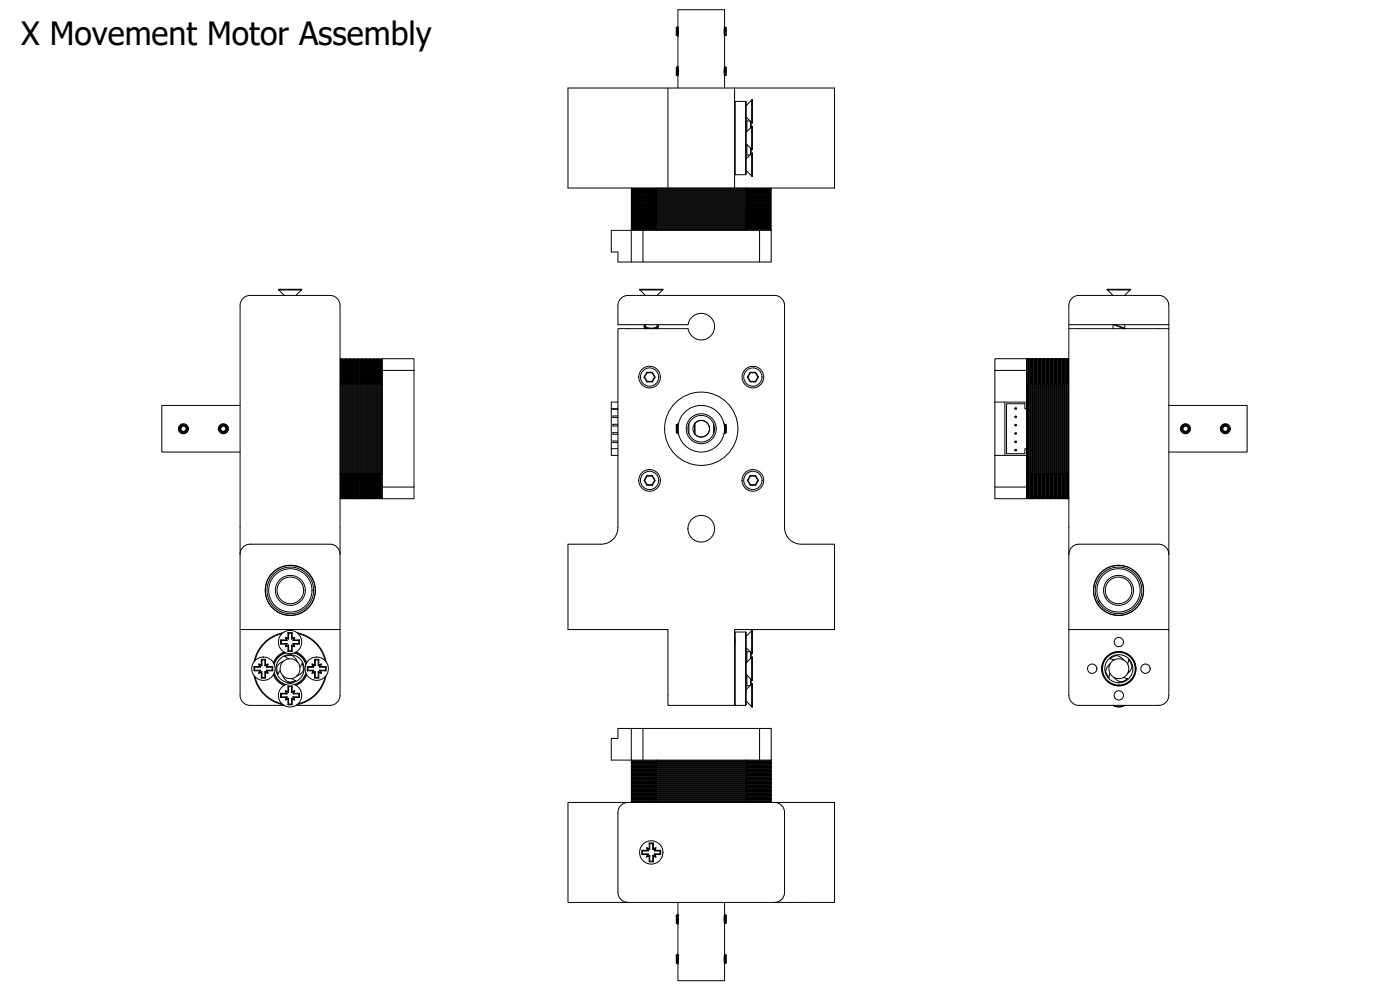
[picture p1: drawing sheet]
<svg xmlns="http://www.w3.org/2000/svg" width="420mm" height="297mm" viewBox="0 0 420 297" stroke-linecap="round" stroke-linejoin="round" font-family="sans-serif">
<defs><g id="words">
<text font-size="9.6" x="6.3" y="13.6">X Movement Motor Assembly</text>
</g></defs>
<!-- layer: Visible (ISO) -->
<g fill="none" stroke="#000" stroke-width=".3">
<path d="M203.1 8.2v2.5M203.1 10.7h.2M203.2 8.2l.1 2.5M203.2 8.2l-.2 .1 .1 2.4M203.2 8.2l.1 .2M203.3 8.4l.1 2.1M203.3 8.4h.1M203.3 8.4l.2 1.8M203.4 8.2l.1 .1M203.4 8.2l-.1 .2M203.4 8.2h.1M203.4 10.5h.1"/>
<path d="M203.5 7.9l.1 1.5-.1 1.5M203.5 19.9l.1 1.5-.1 1.5M203.5 19.9v6.5M203.5 10.5l-.2 .2M217.5 7.9l-.2 1.5 .2 1.5M217.5 19.9l-.2 1.5 .2 1.5M217.5 7.9v-5h-14v17M217.5 8.9l.1 1.8M217.5 10.5h.1M217.5 7.9v18.5M217.5 8.2h.1M217.5 10.5l.1 .2"/>
<path d="M217.5 8.2l.1 .2M217.6 8.4h.1M217.6 8.4l.1 1M217.7 8.2l.1 1.2h-.2l-.1-1.2M217.7 8.2l-.1 .2M217.7 8.2h.1M217.8 8.2l.2 2.4-.4 .1M217.8 8.2v2.5M200.5 26.4v30M203.1 22.6v-2.5l.2 2.5M203.1 20.1v2.5M203.1 22.6h.2"/>
<path d="M203.2 20.1l.1 .2M203.3 20.3l.1 2.2M203.3 20.3h.1M203.3 20.3l.2 1.9M203.4 20.1h.1M203.4 22.5h.1M203.5 20.3h-.2M203.5 22.5l-.2 .1M217.5 20.8l.1 1.8M217.5 22.5h.1M217.5 20.1h.1M217.5 22.4l.1 .2"/>
<path d="M217.6 20.3h.1M217.6 20.3l.1 1.1M217.6 20.3l.1-.2 .1 1.3h-.2l-.1-1.2 .1 .1M217.7 20.1h.1M217.8 20.1l.2 2.4-.4 .1M217.8 20.1v2.5M220.5 26.4h-50v30h50M220.5 26.4v30M220.5 26.4h30v30h-30M220.7 30.4v22M220.7 30.4l-.2 .2M220.7 30.4h3.1"/>
<path d="M223.8 30.4l.2 .2v21.6l-.2 .2M223.8 30.4v22M224 36.1l.2 .2M224 35.2l1.1 1.1h-.9M224.2 36.3v3.2M225.3 36.4v2M225.5 36.6v1.6M225.5 36.7l.1 .1M225.6 30v6.8M225.6 38v6.8M225.6 30l-1.6 1.7M225.6 30h.1"/>
<path d="M225.6 36.8h.1M225.6 38l-1.6 1.7M225.6 38h.1M225.7 29.9l.1 7zM225.7 37.9l.1 7zM189.5 59.9h7.5v.2h-7.5zM189.5 59.5h7.5v.2h-7.5zM189.5 59.1h7.5v.2h-7.5zM189.5 58.7h7.5v.2h-7.5zM189.5 58.3h7.5v.2h-7.5zM189.5 57.9h7.5v.2h-7.5zM189.5 57.5h7.5v.2h-7.5z"/>
<path d="M189.5 57.1h7.5v.2h-7.5zM189.5 56.7h7.5v.2h-7.5zM189.5 56.4h7.5M189.7 56.5v.2M189.7 56.9v.2M189.7 57.3v.2M189.7 57.7v.2M189.7 58.1v.2M189.7 58.5v.2M189.7 58.9v.2M189.7 59.3v.2M189.7 59.7v.2"/>
<path d="M197 56.5h27M197 56.7h27M197 56.9h27M197 57.1h27M197 57.3h27M197 57.5h27M197 57.7h27M197 57.9h27M197 58.1h27M197 58.3h27M197 58.5h27M197 58.7h27"/>
<path d="M197 58.9h27M197 59.1h27M197 59.3h27M197 59.5h27M197 59.7h27M197 59.9h27M197 56.5v.2M197 56.9v.2M197 57.3v.2M197 57.7v.2M197 58.1v.2M197 58.5v.2"/>
<path d="M197 58.9v.2M197 59.3v.2M197 59.7v.2M220.5 52.2l.2 .2M220.7 52.4h3.1M223.9 56.5v.2M223.9 56.9v.2M223.9 57.3v.2M223.9 57.7v.2M223.9 58.1v.2M223.9 58.5v.2M223.9 58.9v.2"/>
<path d="M223.9 59.3v.2M223.9 59.7v.2M224 56.4h7.5M224 56.7h7.5v.2h-7.5zM224 57.1h7.5v.2h-7.5zM224 57.5h7.5v.2h-7.5zM224 57.9h7.5v.2h-7.5zM224 58.3h7.5v.2h-7.5zM224 58.7h7.5v.2h-7.5zM224 59.1h7.5v.2h-7.5zM224 59.5h7.5v.2h-7.5zM224 59.9h7.5v.2h-7.5z"/>
<path d="M224 51.2l1.6 1.6M224 43.2l1.6 1.6M224.2 43.4v3.1M224.2 46.5l-.2 .2M224.2 46.5h.9l-1.1 1.2M225.3 44.5v2M225.5 44.7v1.6M225.6 46v6.8M225.6 46l-.1 .2M225.6 46h.1M225.6 52.8h.1M225.6 44.8h.1"/>
<path d="M225.7 45.9l.1 7zM231.3 56.5v.2M231.3 56.9v.2M231.3 57.3v.2M231.3 57.7v.2M231.3 58.1v.2M231.3 58.5v.2M231.3 58.9v.2M231.3 59.3v.2M231.3 59.7v.2M189.5 68.7h7.5v.2h-7.5zM189.5 68.3h7.5v.2h-7.5z"/>
<path d="M189.5 67.9h7.5v.2h-7.5zM189.5 67.5h7.5v.2h-7.5zM189.5 67.1h7.5v.2h-7.5zM189.5 66.7h7.5v.2h-7.5zM189.5 66.3h7.5v.2h-7.5zM189.5 65.9h7.5v.2h-7.5zM189.5 65.5h7.5v.2h-7.5zM189.5 65.1h7.5v.2h-7.5zM189.5 64.7h7.5v.2h-7.5zM189.5 64.3h7.5v.2h-7.5zM189.5 63.9h7.5v.2h-7.5zM189.5 63.5h7.5v.2h-7.5z"/>
<path d="M189.5 63.1h7.5v.2h-7.5zM189.5 62.7h7.5v.2h-7.5zM189.5 62.3h7.5v.2h-7.5zM189.5 61.9h7.5v.2h-7.5zM189.5 61.5h7.5v.2h-7.5zM189.5 61.1h7.5v.2h-7.5zM189.5 60.7h7.5v.2h-7.5zM189.5 60.3h7.5v.2h-7.5zM189.5 69.1v9.5M189.7 60.1v.2M189.7 60.5v.2M189.7 60.9v.2"/>
<path d="M189.7 61.3v.2M189.7 61.7v.2M189.7 62.1v.2M189.7 62.5v.2M189.7 62.9v.2M189.7 63.3v.2M189.7 63.7v.2M189.7 64.1v.2M189.7 64.5v.2M189.7 64.9v.2M189.7 65.3v.2M189.7 65.7v.2"/>
<path d="M189.7 66.1v.2M189.7 66.5v.2M189.7 66.9v.2M189.7 67.3v.2M189.7 67.7v.2M189.7 68.1v.2M189.7 68.5v.2M189.7 68.9v.2M193 69.1v9.5h38.5v-9.5h-48v6.5h2v3h7.5M197 68.7h27v.2h-27M197 60.1h27M197 60.3h27"/>
<path d="M197 60.5h27M197 60.7h27M197 60.9h27M197 61.1h27M197 61.3h27M197 61.5h27M197 61.7h27M197 61.9h27M197 62.1h27M197 62.3h27M197 62.5h27M197 62.7h27"/>
<path d="M197 62.9h27M197 63.1h27M197 63.3h27M197 63.5h27M197 63.7h27M197 63.9h27M197 64.1h27M197 64.3h27M197 64.5h27M197 64.7h27M197 64.9h27M197 65.1h27"/>
<path d="M197 65.3h27M197 65.5h27M197 65.7h27M197 65.9h27M197 66.1h27M197 66.3h27M197 66.5h27M197 66.7h27M197 66.9h27M197 67.1h27M197 67.3h27M197 67.5h27"/>
<path d="M197 67.7h27M197 67.9h27M197 68.1h27M197 68.3h27M197 68.5h27M197 60.1v.2M197 60.5v.2M197 60.9v.2M197 61.3v.2M197 61.7v.2M197 62.1v.2M197 62.5v.2"/>
<path d="M197 62.9v.2M197 63.3v.2M197 63.7v.2M197 64.1v.2M197 64.5v.2M197 64.9v.2M197 65.3v.2M197 65.7v.2M197 66.1v.2M197 66.5v.2M197 66.9v.2M197 67.3v.2"/>
<path d="M197 67.7v.2M197 68.1v.2M197 68.5v.2M197 68.9v.2M223.9 60.1v.2M223.9 60.5v.2M223.9 60.9v.2M223.9 61.3v.2M223.9 61.7v.2M223.9 62.1v.2M223.9 62.5v.2M223.9 62.9v.2"/>
<path d="M223.9 63.3v.2M223.9 63.7v.2M223.9 64.1v.2M223.9 64.5v.2M223.9 64.9v.2M223.9 65.3v.2M223.9 65.7v.2M223.9 66.1v.2M223.9 66.5v.2M223.9 66.9v.2M223.9 67.3v.2M223.9 67.7v.2"/>
<path d="M223.9 68.1v.2M223.9 68.5v.2M223.9 68.9v.2M224 60.3h7.5v.2h-7.5zM224 60.7h7.5v.2h-7.5zM224 61.1h7.5v.2h-7.5zM224 61.5h7.5v.2h-7.5zM224 61.9h7.5v.2h-7.5zM224 62.3h7.5v.2h-7.5zM224 62.7h7.5v.2h-7.5zM224 63.1h7.5v.2h-7.5zM224 63.5h7.5v.2h-7.5z"/>
<path d="M224 63.9h7.5v.2h-7.5zM224 64.3h7.5v.2h-7.5zM224 64.7h7.5v.2h-7.5zM224 65.1h7.5v.2h-7.5zM224 65.5h7.5v.2h-7.5zM224 65.9h7.5v.2h-7.5zM224 66.3h7.5v.2h-7.5zM224 66.7h7.5v.2h-7.5zM224 67.1h7.5v.2h-7.5zM224 67.5h7.5v.2h-7.5zM224 67.9h7.5v.2h-7.5zM224 68.3h7.5v.2h-7.5z"/>
<path d="M224 68.7h7.5v.2h-7.5M228 69.1v9.5M231.3 60.1v.2M231.3 60.5v.2M231.3 60.9v.2M231.3 61.3v.2M231.3 61.7v.2M231.3 62.1v.2M231.3 62.5v.2M231.3 62.9v.2M231.3 63.3v.2M231.3 63.7v.2"/>
<path d="M231.3 64.1v.2M231.3 64.5v.2M231.3 64.9v.2M231.3 65.3v.2M231.3 65.7v.2M231.3 66.1v.2M231.3 66.5v.2M231.3 66.9v.2M231.3 67.3v.2M231.3 67.7v.2M231.3 68.1v.2M231.3 68.5v.2"/>
<path d="M231.3 68.9v.2M83.6 86.8l7 .1zM83.7 87h6.8M83.7 87l1.6 1.6M83.7 86.9v.1M90.5 87l-1.7 1.6M90.5 86.9v.1M186.1 89.8a2.99 2.99 0 0 1 2.4-1.2h44a3 3 0 0 1 3 3v66.7a5 5 0 0 0 5 5h10v25.6h-30v22.7h-20v-22.7h-30v-25.6h10a5 5 0 0 0 5-5v-59.7h21a4 4 0 0 0 6.1 2.8 4 4 0 0 0 0-6.7 4 4 0 0 0-6.1 2.7h-21v-5.8zM192 86.8l7 .1zM192.1 87h6.8M192.1 87l1.6 1.6M192.1 86.9v.1"/>
<path d="M193.3 97.8l.1 .5 .7 .3M193.4 97.7l.3-.3v.4a2.67 2.67 0 0 0 3.5 0v-.4l.4 .6a4 4 0 0 1-4.3 0zM193.7 98.5v.1M197.2 98.5v.1M197.6 97.8l-.1 .5-.7 .3M198.9 87l-1.7 1.6M198.9 86.9v.1M320.8 98.6h30v67.7M320.8 97.4h30M332.3 86.8l7 .1zM332.4 87h6.8M332.4 87l1.6 1.6"/>
<path d="M332.4 86.9v.1M334 98.6l.1-1.2 3.3 1.2M334.6 97.4l3.3 1.2M337.5 97.4v1.1M337.9 98.6h.1M339.2 87l-1.7 1.6M339.2 86.9v.1M350.8 98.6v-7a3 3 0 0 0-3-3h-24a3 3 0 0 0-3 3v74.7M102 107.6v7.5M102.2 107.8h.2M102.2 115.2h.2M102.2 115.1v27"/>
<path d="M102.4 107.6h.1v7.5h-.1zM102.4 115.1v27M102.5 107.8h.2M102.5 115.2h.2M102.5 115.1v27M102.7 107.6h.2v7.5h-.2zM102.7 115.1v27M102.9 107.8h.3M102.9 115.2h.3M102.9 115.1v27M103.2 107.6h.2v7.5h-.2zM103.2 115.1v27"/>
<path d="M103.4 107.8h.1M103.4 115.2h.1M103.4 115.1v27M103.5 107.6h.2v7.5h-.2zM103.5 115.1v27M103.7 107.8h.2M103.7 115.2h.2M103.7 115.1v27M103.9 107.6h.3v7.5h-.3zM103.9 115.1v27M104.2 107.8h.1M104.2 115.2h.1"/>
<path d="M104.2 115.1v27M104.3 107.6h.2v7.5h-.2zM104.3 115.1v27M104.5 107.8h.2M104.5 115.2h.2M104.5 115.1v27M104.7 107.6h.2v7.5h-.2zM104.7 115.1v27M104.9 107.8h.3M104.9 115.2h.3M104.9 115.1v27M105.2 107.6h.1v7.5h-.1z"/>
<path d="M105.2 115.1v27M105.3 107.8h.2M105.3 115.2h.2M105.3 115.1v27M105.5 107.6h.2v7.5h-.2zM105.5 115.1v27M105.7 107.8h.2M105.7 115.2h.2M105.7 115.1v27M105.9 107.6h.3v7.5h-.3zM105.9 115.1v27M106.2 107.8h.1"/>
<path d="M106.2 115.2h.1M106.2 115.1v27M106.3 107.6h.2v7.5h-.2zM106.3 115.1v27M106.5 107.8h.2M106.5 115.2h.2M106.5 115.1v27M106.7 107.6h.2v7.5h-.2zM106.7 115.1v27M106.9 107.8h.3M106.9 115.2h.3M106.9 115.1v27"/>
<path d="M107.2 107.6h.1v7.5h-.1zM107.2 115.1v27M107.3 107.8h.2M107.3 115.2h.2M107.3 115.1v27M107.5 107.6h.2v7.5h-.2zM107.5 115.1v27M107.7 107.8h.2M107.7 115.2h.2M107.7 115.1v27M107.9 107.6h.3v7.5h-.3zM107.9 115.1v27"/>
<path d="M108.2 107.8h.1M108.2 115.2h.1M108.2 115.1v27M108.3 107.6h.2v7.5h-.2zM108.3 115.1v27M108.5 107.8h.2M108.5 115.2h.2M108.5 115.1v27M108.7 107.6h.3v7.5h-.3zM108.7 115.1v27M109 107.8h.2M109 115.2h.2"/>
<path d="M109 115.1v27M109.2 107.6h.1v7.5h-.1zM109.2 115.1v27M109.3 107.8h.2M109.3 115.2h.2M109.3 115.1v27M109.5 107.6h.2v7.5h-.2zM109.5 115.1v27M109.7 107.8h.3M109.7 115.2h.3M109.7 115.1v27M110 107.6h.2v7.5h-.2z"/>
<path d="M110 115.1v27M110.2 107.8h.1M110.2 115.2h.1M110.2 115.1v27M110.3 107.6h.2v7.5h-.2zM110.3 115.1v27M110.5 107.8h.2M110.5 115.2h.2M110.5 115.1v27M110.7 107.6h.3v7.5h-.3zM110.7 115.1v27M111 107.8h.2"/>
<path d="M111 115.2h.2M111 115.1v27M111.2 107.6h.1v7.5h-.1zM111.2 115.1v27M111.3 107.8h.2M111.3 115.2h.2M111.3 115.1v27M111.5 107.6h.2v7.5h-.2zM111.5 115.1v27M111.7 107.8h.3M111.7 115.2h.3M111.7 115.1v27"/>
<path d="M112 107.6h.1v7.5h-.1zM112 115.1v27M112.1 107.8h.2M112.1 115.2h.2M112.1 115.1v27M112.3 107.6h.2v7.5h-.2zM112.3 115.1v27M112.5 107.8h.2M112.5 115.2h.2M112.5 115.1v27M112.7 107.6h.3v7.5h-.3zM112.7 115.1v27"/>
<path d="M113 107.8h.1M113 115.2h.1M113 115.1v27M113.1 107.6h.2v7.5h-.2zM113.1 115.1v27M113.3 107.8h.2M113.3 115.2h.2M113.3 115.1v27M113.5 107.6h.2v7.5h-.2zM113.5 115.1v27M113.7 107.8h.3M113.7 115.2h.3"/>
<path d="M113.7 115.1v27M114 107.6h.1v7.5h-.1zM114 115.1v27M114.1 107.8h.2M114.1 115.2h.2M114.1 115.1v27M114.3 107.6h.2v7.5h-.2zM114.3 115.1v27h.2v-27M114.5 107.8h.2M114.5 115.2h.2M114.7 111.1h9.5v35h-9.5zM114.7 111.1v-3.5h9.5v3.5"/>
<path d="M193.3 113.1l.9 1.3-.1 .2M194.1 111.7h1.7l.8 1.4-.8 1.5h-1.7l-.8-1.5zM194.1 111.7h1.7M194.2 114.4l1.6 .2M194.2 111.8l-.7 1.3M195.7 111.8l.7 1.3M196.6 113.1l-.9 1.3M224.3 113.1l.8 1.5M225.1 111.7h1.7l.8 1.4-.8 1.5h-1.7l-.8-1.5zM225.1 111.7h1.7M225.2 114.4l1.6 .2M225.2 111.8l-.7 1.3"/>
<path d="M226.7 111.8l.7 1.3M227.6 113.1l-.9 1.3M298.6 111.1v-3.5h9.5v3.5M308.1 107.8h.2M308.1 115.2h.2M308.3 115.1v-7.5h.2v7.5M308.5 107.8h.2M308.5 115.2h.2M308.7 107.6h.2v7.5h-.2zM308.7 115.1v27M308.9 107.8h.2M308.9 115.2h.2"/>
<path d="M308.9 115.1v27M309.1 107.6h.2v7.5h-.2zM309.1 115.1v27M309.3 107.8h.2M309.3 115.2h.2M309.3 115.1v27M309.5 107.6h.2v7.5h-.2zM309.5 115.1v27M309.7 107.8h.2M309.7 115.2h.2M309.7 115.1v27M309.9 107.6h.2v7.5h-.2z"/>
<path d="M309.9 115.1v27M310.1 107.8h.2M310.1 115.2h.2M310.1 115.1v27M310.3 107.6h.2v7.5h-.2zM310.3 115.1v27M310.5 107.8h.2M310.5 115.2h.2M310.5 115.1v27M310.7 107.6h.2v7.5h-.2zM310.7 115.1v27M310.9 107.8h.2"/>
<path d="M310.9 115.2h.2M310.9 115.1v27M311.1 107.6h.2v7.5h-.2zM311.1 115.1v27M311.3 107.8h.2M311.3 115.2h.2M311.3 115.1v27M311.5 107.6h.2v7.5h-.2zM311.5 115.1v27M311.7 107.8h.2M311.7 115.2h.2M311.7 115.1v27"/>
<path d="M311.9 107.6h.2v7.5h-.2zM311.9 115.1v27M312.1 107.8h.2M312.1 115.2h.2M312.1 115.1v27M312.3 107.6h.2v7.5h-.2zM312.3 115.1v27M312.5 107.8h.2M312.5 115.2h.2M312.5 115.1v27M312.7 107.6h.2v7.5h-.2zM312.7 115.1v27"/>
<path d="M312.9 107.8h.2M312.9 115.2h.2M312.9 115.1v27M313.1 107.6h.2v7.5h-.2zM313.1 115.1v27M313.3 107.8h.2M313.3 115.2h.2M313.3 115.1v27M313.5 107.6h.2v7.5h-.2zM313.5 115.1v27M313.7 107.8h.2M313.7 115.2h.2"/>
<path d="M313.7 115.1v27M313.9 107.6h.2v7.5h-.2zM313.9 115.1v27M314.1 107.8h.2M314.1 115.2h.2M314.1 115.1v27M314.3 107.6h.2v7.5h-.2zM314.3 115.1v27M314.5 107.8h.2M314.5 115.2h.2M314.5 115.1v27M314.7 107.6h.2v7.5h-.2z"/>
<path d="M314.7 115.1v27M314.9 107.8h.2M314.9 115.2h.2M314.9 115.1v27M315.1 107.6h.2v7.5h-.2zM315.1 115.1v27M315.3 107.8h.2M315.3 115.2h.2M315.3 115.1v27M315.5 107.6h.2v7.5h-.2zM315.5 115.1v27M315.7 107.8h.2"/>
<path d="M315.7 115.2h.2M315.7 115.1v27M315.9 107.6h.2v7.5h-.2zM315.9 115.1v27M316.1 107.8h.2M316.1 115.2h.2M316.1 115.1v27M316.3 107.6h.2v7.5h-.2zM316.3 115.1v27M316.5 107.8h.2M316.5 115.2h.2M316.5 115.1v27"/>
<path d="M316.7 107.6h.2v7.5h-.2zM316.7 115.1v27M316.9 107.8h.2M316.9 115.2h.2M316.9 115.1v27M317.1 107.6h.2v7.5h-.2zM317.1 115.1v27M317.3 107.8h.2M317.3 115.2h.2M317.3 115.1v27M317.5 107.6h.2v7.5h-.2zM317.5 115.1v27"/>
<path d="M317.7 107.8h.2M317.7 115.2h.2M317.7 115.1v27M317.9 107.6h.2v7.5h-.2zM317.9 115.1v27M318.1 107.8h.2M318.1 115.2h.2M318.1 115.1v27M318.3 107.6h.2v7.5h-.2zM318.3 115.1v27M318.5 107.8h.2M318.5 115.2h.2"/>
<path d="M318.5 115.1v27M318.7 107.6h.2v7.5h-.2zM318.7 115.1v27M318.9 107.8h.2M318.9 115.2h.2M318.9 115.1v27M319.1 107.6h.2v7.5h-.2zM319.1 115.1v27M319.3 107.8h.2M319.3 115.2h.2M319.3 115.1v27M319.5 107.6h.2v7.5h-.2z"/>
<path d="M319.5 115.1v27M319.7 107.8h.2M319.7 115.2h.2M319.7 115.1v27M319.9 107.6h.2v7.5h-.2zM319.9 115.1v27M320.1 107.8h.2M320.1 115.2h.2M320.1 115.1v27M320.3 107.6h.2v7.5h-.2zM320.3 115.1v27M320.5 107.8h.2"/>
<path d="M320.5 115.2h.2M320.5 115.1v27M320.7 115.1h.1M320.7 115.1v27M320.8 107.6l-.1 7.5M54.2 128.1l.9-.5 .8 .5v1l-.8 .5-.9-.5zM54.2 128.1l.1 .1M54.3 128.2l.8-.4 .7 .4v.9l-.7 .4-.8-.4zM54.3 129.1h-.1M55 127.4a1.33 1.33 0 0 0-1.3 1.9 1.33 1.33 0 0 0 2.4 .1M55.1 127.6v.2M55.1 129.5v.1"/>
<path d="M55.8 129.1h.1M55.9 128.1l-.1 .1M66.2 128.1l.8-.5 .9 .5v1l-.9 .5-.8-.5zM66.2 128.1l.1 .1M66.3 128.2l.7-.4 .8 .4v.9l-.8 .4-.7-.4zM66.3 129.1h-.1M66.6 127.5a1.33 1.33 0 0 1 1.9 1.2 1.33 1.33 0 0 1-2.1 1M67 127.6v.2M67 129.5v.1M67.8 129.1h.1M67.9 128.1l-.1 .1M72.1 121.6h-23.5v14h23.5"/>
<path d="M183.5 122.6v12M184 122.6v.2h1.5M185.5 120.6h-2v2h2M185.5 134.6h-2v2h2M185.5 124.8h-1.5v.5h1.5M185.5 127.3h-1.5v.5h1.5M185.5 129.8h-1.5v.5h1.5M185.5 132.3h-1.5v.5h1.5M203.1 127.4l.2 2.5M203.1 127.4v2.5M203.1 129.9h.2M203.1 127.4l.1 .2"/>
<path d="M203.2 127.6l.2 2.1M203.3 127.4h-.2v2.5M203.3 127.4l.2 1.8M203.3 127.4l-.1 .2M203.3 127.4h.1M203.4 129.7h.1M203.4 129.7l-.1 .2M203.4 129.7l.1 .1M203.4 127.4l.1 .1M203.4 127.4h.1M203.6 127.1h-.1v3h.1M206.7 127.1v3"/>
<path d="M208.5 127.1v3M208.6 127a2.5 2.5 0 0 1 3.6-.2 2.5 2.5 0 0 1 0 3.6 2.5 2.5 0 0 1-3.6-.1zM214.2 127.1v3M217.3 127.1h.2v3h-.2M217.5 128.1l.1 1.8M217.5 129.8v.1M217.5 127.5v.1M217.5 129.9h.1M217.5 127.6l.2 2.1M217.7 127.4l.1 2.5M217.7 127.4h.1M217.7 127.4l-.2 .2"/>
<path d="M217.7 129.7l-.1 .2M217.7 129.7l.1 .2M217.8 127.4v2.5h-.2M217.8 127.4v2.5M298.6 120.6v-9.5h9.5v9.5M298.6 136.6v9.5h9.5M298.6 120.6h9.5M298.6 136.6h9.5M298.6 120.6v16M301.6 120.6v16M308.1 122.6h-.5v-1.5h-5.5v15h5.5v-1.5h.5M308.1 120.6v29h-9.5v-3.5"/>
<path d="M350.8 121.6h23.5v14h-23.5M354.9 128.1l.9-.5 .9 .5v1l-.9 .5-.9-.5zM354.9 128.1l.1 .1M355 128.2l.8-.4 .7 .4v.9l-.7 .4-.8-.4zM355 129.1h-.1M355.8 127.6v.2M355.8 129.5v.1M356.3 127.5a1.33 1.33 0 0 0-2 1.1 1.33 1.33 0 0 0 2 1.2M356.5 129.1h.2M356.7 128.1l-.2 .1M366.9 128.1l.9-.5 .8 .5v1l-.8 .5-.9-.5zM366.9 128.1l.1 .1"/>
<path d="M367 128.2l.8-.4 .7 .4v.9l-.7 .4-.8-.4zM367 129.1h-.1M367.8 127.6v.2M367.8 129.5v.1M368.3 127.5a1.33 1.33 0 0 0-2 1.1 1.33 1.33 0 0 0 2 1.2M368.5 129.1h.1M368.6 128.1l-.1 .1M102 142.1h.2M102.2 142.1l-.2 7.5M102.2 142.1h.2M102.2 149.4h.2M102.4 142.1h.1v7.5h-.1z"/>
<path d="M102.5 142.1h.2M102.5 149.4h.2M102.7 142.1h.2v7.5h-.2zM102.9 142.1h.3M102.9 149.4h.3M103.2 142.1h.2v7.5h-.2zM103.4 142.1h.1M103.4 149.4h.1M103.5 142.1h.2v7.5h-.2zM103.7 142.1h.2M103.7 149.4h.2M103.9 142.1h.3v7.5h-.3z"/>
<path d="M104.2 142.1h.1M104.2 149.4h.1M104.3 142.1h.2v7.5h-.2zM104.5 142.1h.2M104.5 149.4h.2M104.7 142.1h.2v7.5h-.2zM104.9 142.1h.3M104.9 149.4h.3M105.2 142.1h.1v7.5h-.1zM105.3 142.1h.2M105.3 149.4h.2M105.5 142.1h.2v7.5h-.2z"/>
<path d="M105.7 142.1h.2M105.7 149.4h.2M105.9 142.1h.3v7.5h-.3zM106.2 142.1h.1M106.2 149.4h.1M106.3 142.1h.2v7.5h-.2zM106.5 142.1h.2M106.5 149.4h.2M106.7 142.1h.2v7.5h-.2zM106.9 142.1h.3M106.9 149.4h.3M107.2 142.1h.1v7.5h-.1z"/>
<path d="M107.3 142.1h.2M107.3 149.4h.2M107.5 142.1h.2v7.5h-.2zM107.7 142.1h.2M107.7 149.4h.2M107.9 142.1h.3v7.5h-.3zM108.2 142.1h.1M108.2 149.4h.1M108.3 142.1h.2v7.5h-.2zM108.5 142.1h.2M108.5 149.4h.2M108.7 142.1h.3v7.5h-.3z"/>
<path d="M109 142.1h.2M109 149.4h.2M109.2 142.1h.1v7.5h-.1zM109.3 142.1h.2M109.3 149.4h.2M109.5 142.1h.2v7.5h-.2zM109.7 142.1h.3M109.7 149.4h.3M110 142.1h.2v7.5h-.2zM110.2 142.1h.1M110.2 149.4h.1M110.3 142.1h.2v7.5h-.2z"/>
<path d="M110.5 142.1h.2M110.5 149.4h.2M110.7 142.1h.3v7.5h-.3zM111 142.1h.2M111 149.4h.2M111.2 142.1h.1v7.5h-.1zM111.3 142.1h.2M111.3 149.4h.2M111.5 142.1h.2v7.5h-.2zM111.7 142.1h.3M111.7 149.4h.3M112 142.1h.1v7.5h-.1z"/>
<path d="M112.1 142.1h.2M112.1 149.4h.2M112.3 142.1h.2v7.5h-.2zM112.5 142.1h.2M112.5 149.4h.2M112.7 142.1h.3v7.5h-.3zM113 142.1h.1M113 149.4h.1M113.1 142.1h.2v7.5h-.2zM113.3 142.1h.2M113.3 149.4h.2M113.5 142.1h.2v7.5h-.2z"/>
<path d="M113.7 142.1h.3M113.7 149.4h.3M114 142.1h.1v7.5h-.1zM114.1 142.1h.2M114.1 149.4h.2M114.3 142.1v7.5h.2v-7.5M114.5 142.1h.2M114.5 149.4h.2M114.7 146.1v3.5h9.5v-3.5M193.3 144.1l.9 1.3-.1 .2M194.1 142.7h1.7l.8 1.4-.8 1.5h-1.7l-.8-1.5zM194.1 142.7l.1 .2 1.6-.2"/>
<path d="M194.2 145.4l1.6 .2M194.2 142.9l-.7 1.2M195.7 142.9l.7 1.2M196.6 144.1l-.9 1.3M224.3 144.1l.8 1.5M225.1 142.7h1.7l.8 1.4-.8 1.5h-1.7l-.8-1.5zM225.1 142.7l.1 .2 1.6-.2M225.2 145.4l1.6 .2M225.2 142.9l-.7 1.2M226.7 142.9l.7 1.2M227.6 144.1l-.9 1.3M308.1 142.1h.2"/>
<path d="M308.1 149.4h.2M308.3 142.1h.2v7.5h-.2zM308.3 142.1v-27h.2v27M308.5 142.1h.2M308.5 149.4h.2M308.7 142.1h.2v7.5h-.2zM308.9 142.1h.2M308.9 149.4h.2M309.1 142.1h.2v7.5h-.2zM309.3 142.1h.2M309.3 149.4h.2M309.5 142.1h.2v7.5h-.2z"/>
<path d="M309.7 142.1h.2M309.7 149.4h.2M309.9 142.1h.2v7.5h-.2zM310.1 142.1h.2M310.1 149.4h.2M310.3 142.1h.2v7.5h-.2zM310.5 142.1h.2M310.5 149.4h.2M310.7 142.1h.2v7.5h-.2zM310.9 142.1h.2M310.9 149.4h.2M311.1 142.1h.2v7.5h-.2z"/>
<path d="M311.3 142.1h.2M311.3 149.4h.2M311.5 142.1h.2v7.5h-.2zM311.7 142.1h.2M311.7 149.4h.2M311.9 142.1h.2v7.5h-.2zM312.1 142.1h.2M312.1 149.4h.2M312.3 142.1h.2v7.5h-.2zM312.5 142.1h.2M312.5 149.4h.2M312.7 142.1h.2v7.5h-.2z"/>
<path d="M312.9 142.1h.2M312.9 149.4h.2M313.1 142.1h.2v7.5h-.2zM313.3 142.1h.2M313.3 149.4h.2M313.5 142.1h.2v7.5h-.2zM313.7 142.1h.2M313.7 149.4h.2M313.9 142.1h.2v7.5h-.2zM314.1 142.1h.2M314.1 149.4h.2M314.3 142.1h.2v7.5h-.2z"/>
<path d="M314.5 142.1h.2M314.5 149.4h.2M314.7 142.1h.2v7.5h-.2zM314.9 142.1h.2M314.9 149.4h.2M315.1 142.1h.2v7.5h-.2zM315.3 142.1h.2M315.3 149.4h.2M315.5 142.1h.2v7.5h-.2zM315.7 142.1h.2M315.7 149.4h.2M315.9 142.1h.2v7.5h-.2z"/>
<path d="M316.1 142.1h.2M316.1 149.4h.2M316.3 142.1h.2v7.5h-.2zM316.5 142.1h.2M316.5 149.4h.2M316.7 142.1h.2v7.5h-.2zM316.9 142.1h.2M316.9 149.4h.2M317.1 142.1h.2v7.5h-.2zM317.3 142.1h.2M317.3 149.4h.2M317.5 142.1h.2v7.5h-.2z"/>
<path d="M317.7 142.1h.2M317.7 149.4h.2M317.9 142.1h.2v7.5h-.2zM318.1 142.1h.2M318.1 149.4h.2M318.3 142.1h.2v7.5h-.2zM318.5 142.1h.2M318.5 149.4h.2M318.7 142.1h.2v7.5h-.2zM318.9 142.1h.2M318.9 149.4h.2M319.1 142.1h.2v7.5h-.2z"/>
<path d="M319.3 142.1h.2M319.3 149.4h.2M319.5 142.1h.2v7.5h-.2zM319.7 142.1h.2M319.7 149.4h.2M319.9 142.1h.2v7.5h-.2zM320.1 142.1h.2M320.1 149.4h.2M320.3 142.1h.2v7.5h-.2zM320.5 142.1h.2M320.5 149.4h.2M320.8 142.1v7.5"/>
<path d="M72.1 166.3a3 3 0 0 1 2.9-3h24a3 3 0 0 1 3 3M72.1 166.3v22.6h29.9v-22.6M72.1 166.3v-74.7a3 3 0 0 1 2.9-3h24a3 3 0 0 1 3 3v74.7M320.8 166.3v22.6h30v-22.6M320.8 166.3a3 3 0 0 1 3-3h24a3 3 0 0 1 3 3M72.1 188.9v19.7a3 3 0 0 0 2.9 3h10.2M77.6 199.2l.6 1-.2-.7M78.4 197.8l.2 .2v1.8l-.2-.3zM78.4 199.5l-.8-.3 1 .6M78.4 197.8h1.3M78.6 198h.9l.2-.2v1.7M79.5 199.8l1-.6-.3 .8"/>
<path d="M79.5 198v1.8l1-.6M80.1 199.5l-.2 .7 .3-.2h1.7M84.2 192v1.3l.2-.2v-.9M84.2 193.3h1.7M84.4 193.1h1.8M84.6 190.1a10.8 10.8 0 0 0-8.1 8.1M84.9 189.8a11 11 0 0 0-8.6 8.7M85 198.5a2.99 2.99 0 0 0-.9 2.7M85 198.5l-1 .5-.9 1.1M85.3 195.6l-1.2 .7-1 .8-1 1.8M85.5 195.8l-1.3 .6-1 .9-1 1.8M85.6 191.2l.6 1-.2-.7"/>
<path d="M85.8 195.9l-1.4 .6-1.1 .9-1 2M85.9 192h-1.7l.2 .2h1.8M85.9 193.3l.3-.2-.6 .9zM86 193.7l.6-.2-1 .5M86.4 189.8l.2 .2v1.8l-.2-.3zM86.4 191.5l-.8-.3 1 .6M86.4 189.8h1.3M86.5 197.7a3 3 0 0 1 2.7 .9M86.5 197.7l-1.1-.7a2.44 2.44 0 0 1 3.8 1.6M86.5 197.7l-1.5 .8M86.6 193.5v1.8l-.2 .2v-1.7M86.6 190h.9l.2-.2v1.7"/>
<path d="M86.6 195.3h.9M87.5 193.5v1.8l.2 .2h-1.3M87.5 191.8l1-.6-.3 .8M87.5 190v1.8l1-.6M87.9 193.1l.6 .9-.8-.2M87.9 193.1l.6 .9M87.9 192.2h1.8l.2-.2v1.3M87.9 193.1h1.8M88.1 193.7l-.6-.2 .2 .3v1.7M88.1 191.5l-.2 .7 .3-.2h1.7M88.3 195.9l1.9 1 1 1.1 .6 1.4M88.6 195.8l1.8 1 .9 1 .6 1.3"/>
<path d="M88.8 195.6l1.8 1.1 .8 1 .6 1.2M89.2 189.8a11 11 0 0 1 8.6 8.7M89.2 198.6l.8 1.5M89.5 190.1a10.8 10.8 0 0 1 8.1 8.1M89.7 192.2v.9l.2 .2h-1.7M93.6 199.2l.6 1-.2-.7M94.4 197.8l.2 .2v1.8l-.2-.3zM94.4 199.5l-.8-.3 1 .6M94.4 197.8h1.3M94.6 198h.9l.2-.2v1.7M95.5 199.8l1-.6-.3 .8M95.5 198v1.8l1-.6"/>
<path d="M96.1 199.5l-.2 .7 .3-.2h1.7M102 188.9v19.7a3 3 0 0 1-3 3h-10.1M220.5 191.6v2M220.7 189.6v22M220.7 189.6l-.2 .2M220.7 189.6h3.1M223.8 189.6l.2 .2v21.6l-.2 .2M223.8 189.6v22M224 195.3l.2 .2M224 194.4l1.1 1.1h-.9M224.2 195.5v3.2M225.3 195.6v2"/>
<path d="M225.5 195.8v1.6M225.5 195.9l.1 .1M225.6 189.2v6.8M225.6 197.2v6.8M225.6 197.2l-1.6 1.7M225.6 197.2h.1M225.6 189.2l-1.6 1.7M225.6 189.2h.1M225.6 196h.1M225.7 189.1l.1 7zM225.7 197.1l.1 7zM320.8 188.9v19.7a3 3 0 0 0 3 3h24a3 3 0 0 0 3-3v-19.7"/>
<path d="M333.1 199.2a2.99 2.99 0 0 0 0 2.9M333.1 199.2a2.44 2.44 0 0 0-.3 4.1l.3-1.2M334.3 198a3 3 0 0 1 2.9 0M334.3 198l-1.2-.3a2.45 2.45 0 0 1 4.1 .3M334.3 198l-1.2 1.2M337.2 198l1.2 1.2M338.4 199.2a2.99 2.99 0 0 1 0 2.9M338.4 199.2l.3-1.3a2.54 2.54 0 0 1-.3 4.2M76.2 200v1.3l.2-.2v-.9M76.2 201.3h1.7M76.3 202.7a11 11 0 0 0 8.6 8.7M76.4 201.1h1.8"/>
<path d="M76.5 203.1a10.8 10.8 0 0 0 8.1 8.1M77.9 200h-1.7l.2 .2h1.8M77.9 201.3l.3-.2-.6 .9zM78 201.7l.6-.2-1 .5M78.6 201.5v1.8l-.2 .2v-1.7M78.6 203.3h.9M79.5 201.5v1.8l.2 .2h-1.3M79.9 201.1l.6 .9-.8-.2M79.9 201.1l.6 .9M79.9 200.2h1.8l.2-.2v1.3M79.9 201.1h1.8M80.1 201.7l-.6-.2 .2 .3v1.7"/>
<path d="M81.7 200.2v.9l.2 .2h-1.7M82.1 202.4l.6 1.2 .8 1 1.8 1M82.2 202.2l.6 1.2 .9 1.1 1.8 1M82.3 201.9l.6 1.3 1 1.1 1.9 1.1M83.1 200.1v.9l.3 1.3 .7-1.1M84.1 201.2l.8 1.5M84.2 208v1.3l.2-.2v-.9M84.2 209.3h1.7M84.4 209.1h1.8M84.9 202.7a2.99 2.99 0 0 0 2.7 .9M84.9 202.7a2.5 2.5 0 0 0 3.8 1.6l-1.1-.7M85.6 207.2l.6 1-.2-.7"/>
<path d="M85.9 208h-1.7l.2 .2h1.8M85.9 209.3l.3-.2-.6 .9zM86 209.7l.6-.2-1 .5M86.4 205.8l.2 .2v1.8l-.2-.3zM86.4 207.5l-.8-.3 1 .6M86.4 205.8h1.3M86.6 209.5v1.8l-.2 .2v-1.7M86.6 206h.9l.2-.2v1.7M86.6 211.3h.9M87.5 209.5v1.8l.2 .2h-1.3M87.5 207.8l1-.6-.3 .8M87.5 206v1.8l1-.6"/>
<path d="M87.9 209.1l.6 .9-.8-.2M87.9 209.1l.6 .9M87.9 208.2h1.8l.2-.2v1.3M87.9 209.1h1.8M88.1 209.7l-.6-.2 .2 .3v1.7M88.1 207.5l-.2 .7 .3-.2h1.7M89.1 202.8l-1.5 .8M89.7 208.2v.9l.2 .2h-1.7M90 200.1a3 3 0 0 1-.9 2.7M90 200.1l.7-1.1a2.44 2.44 0 0 1-1.6 3.8M91.8 201.9l-1 1.9-1.1 1-1.4 .6M91.9 202.2l-1 1.8-1 .9-1.3 .6"/>
<path d="M92 202.4l-1 1.7-1 .9-1.2 .6M92.2 200v1.3l.2-.2v-.9M92.2 201.3h1.7M92.4 201.1h1.8M93.9 200h-1.7l.2 .2h1.8M93.9 201.3l.3-.2-.6 .9zM94 201.7l.6-.2-1 .5M94.6 201.5v1.8l-.2 .2v-1.7M94.6 203.3h.9M95.5 201.5v1.8l.2 .2h-1.3M95.9 201.1l.6 .9-.8-.2M95.9 201.1l.6 .9"/>
<path d="M95.9 200.2h1.8l.2-.2v1.3M95.9 201.1h1.8M96.1 201.7l-.6-.2 .2 .3v1.7M97.6 203.1a10.8 10.8 0 0 1-8.1 8.1M97.7 200.2v.9l.2 .2h-1.7M97.8 202.7a11 11 0 0 1-8.6 8.7M189.5 218.6v9.5M193 218.6h-7.5v3h-2v6.5h48v-9.5h-3.5v9.5M220.5 211.4l.2 .2M220.7 211.6h3.1M224 202.4l1.6 1.6M224 210.4l1.6 1.6"/>
<path d="M224.2 202.6v3.1M224.2 205.7l-.2 .2M224.2 205.7h.9l-1.1 1.2M225.3 203.7v2M225.5 203.9v1.6M225.6 205.2v6.8M225.6 204h.1M225.6 205.2l-.1 .2M225.6 205.2h.1M225.6 212h.1M225.7 205.1l.1 7zM228 218.6h-35v9.5"/>
<path d="M333.1 202.1l1.2 1.2M334 211.6l1.8 .5 1.8-.5M334.2 211.6l1.6 .4 1.6-.4M334.3 203.3a3 3 0 0 0 2.9 0M334.3 203.3a2.44 2.44 0 0 0 4.2 .3l-1.3-.3M338.4 202.1l-1.2 1.2M189.5 239.9h7.5v.2h-7.5zM189.5 239.5h7.5v.2h-7.5zM189.5 239.1h7.5v.2h-7.5zM189.5 238.7h7.5v.2h-7.5zM189.5 238.3h7.5v.2h-7.5zM189.5 237.9h7.5v.2h-7.5z"/>
<path d="M189.5 237.5h7.5v.2h-7.5zM189.5 237.1h7.5v.2h-7.5zM189.5 236.7h7.5v.2h-7.5zM189.5 236.3h7.5v.2h-7.5zM189.5 235.9h7.5v.2h-7.5zM189.5 235.5h7.5v.2h-7.5zM189.5 235.1h7.5v.2h-7.5zM189.5 234.7h7.5v.2h-7.5zM189.5 234.3h7.5v.2h-7.5zM189.5 233.9h7.5v.2h-7.5zM189.5 233.5h7.5v.2h-7.5zM189.5 233.1h7.5v.2h-7.5z"/>
<path d="M189.5 232.7h7.5v.2h-7.5zM189.5 232.3h7.5v.2h-7.5zM189.5 231.9h7.5v.2h-7.5zM189.5 231.5h7.5v.2h-7.5zM189.5 231.1h7.5v.2h-7.5zM189.5 230.7h7.5v.2h-7.5zM189.5 230.3h7.5v.2h-7.5zM189.5 229.9h7.5v.2h-7.5zM189.5 229.5h7.5v.2h-7.5zM189.5 229.1h7.5v.2h-7.5zM189.5 228.7h7.5v.2h-7.5zM189.7 228.1v.2"/>
<path d="M189.7 228.5v.2M189.7 228.9v.2M189.7 229.3v.2M189.7 229.7v.2M189.7 230.1v.2M189.7 230.5v.2M189.7 230.9v.2M189.7 231.3v.2M189.7 231.7v.2M189.7 232.1v.2M189.7 232.5v.2M189.7 232.9v.2"/>
<path d="M189.7 233.3v.2M189.7 233.7v.2M189.7 234.1v.2M189.7 234.5v.2M189.7 234.9v.2M189.7 235.3v.2M189.7 235.7v.2M189.7 236.1v.2M189.7 236.5v.2M189.7 236.9v.2M189.7 237.3v.2M189.7 237.7v.2"/>
<path d="M189.7 238.1v.2M189.7 238.5v.2M189.7 238.9v.2M189.7 239.3v.2M189.7 239.7v.2M197 228.3h-7.5v.2h7.5M197 228.7h27M197 228.9h27M197 229.1h27M197 229.3h27M197 229.5h27M197 229.7h27"/>
<path d="M197 229.9h27M197 230.1h27M197 230.3h27M197 230.5h27M197 230.7h27M197 230.9h27M197 231.1h27M197 231.3h27M197 231.5h27M197 231.7h27M197 231.9h27M197 232.1h27"/>
<path d="M197 232.3h27M197 232.5h27M197 232.7h27M197 232.9h27M197 233.1h27M197 233.3h27M197 233.5h27M197 233.7h27M197 233.9h27M197 234.1h27M197 234.3h27M197 234.5h27"/>
<path d="M197 234.7h27M197 234.9h27M197 235.1h27M197 235.3h27M197 235.5h27M197 235.7h27M197 235.9h27M197 236.1h27M197 236.3h27M197 236.5h27M197 236.7h27M197 236.9h27"/>
<path d="M197 237.1h27M197 237.3h27M197 237.5h27M197 237.7h27M197 237.9h27M197 238.1h27M197 238.3h27M197 238.5h27M197 238.7h27M197 238.9h27M197 239.1h27M197 239.3h27"/>
<path d="M197 239.5h27M197 239.7h27M197 239.9h27M197 228.1v.2M197 228.5v.2M197 228.9v.2M197 229.3v.2M197 229.7v.2M197 230.1v.2M197 230.5v.2M197 230.9v.2M197 231.3v.2"/>
<path d="M197 231.7v.2M197 232.1v.2M197 232.5v.2M197 232.9v.2M197 233.3v.2M197 233.7v.2M197 234.1v.2M197 234.5v.2M197 234.9v.2M197 235.3v.2M197 235.7v.2M197 236.1v.2"/>
<path d="M197 236.5v.2M197 236.9v.2M197 237.3v.2M197 237.7v.2M197 238.1v.2M197 238.5v.2M197 238.9v.2M197 239.3v.2M197 239.7v.2M223.9 228.1v.2M223.9 228.5v.2M223.9 228.9v.2"/>
<path d="M223.9 229.3v.2M223.9 229.7v.2M223.9 230.1v.2M223.9 230.5v.2M223.9 230.9v.2M223.9 231.3v.2M223.9 231.7v.2M223.9 232.1v.2M223.9 232.5v.2M223.9 232.9v.2M223.9 233.3v.2M223.9 233.7v.2"/>
<path d="M223.9 234.1v.2M223.9 234.5v.2M223.9 234.9v.2M223.9 235.3v.2M223.9 235.7v.2M223.9 236.1v.2M223.9 236.5v.2M223.9 236.9v.2M223.9 237.3v.2M223.9 237.7v.2M223.9 238.1v.2M223.9 238.5v.2"/>
<path d="M223.9 238.9v.2M223.9 239.3v.2M223.9 239.7v.2M224 239.9h7.5v.2h-7.5zM224 239.5h7.5v.2h-7.5zM224 239.1h7.5v.2h-7.5zM224 238.7h7.5v.2h-7.5zM224 238.3h7.5v.2h-7.5zM224 237.9h7.5v.2h-7.5zM224 237.5h7.5v.2h-7.5zM224 237.1h7.5v.2h-7.5zM224 236.7h7.5v.2h-7.5z"/>
<path d="M224 236.3h7.5v.2h-7.5zM224 235.9h7.5v.2h-7.5zM224 235.5h7.5v.2h-7.5zM224 235.1h7.5v.2h-7.5zM224 234.7h7.5v.2h-7.5zM224 234.3h7.5v.2h-7.5zM224 233.9h7.5v.2h-7.5zM224 233.5h7.5v.2h-7.5zM224 233.1h7.5v.2h-7.5zM224 232.7h7.5v.2h-7.5zM224 232.3h7.5v.2h-7.5zM224 231.9h7.5v.2h-7.5z"/>
<path d="M224 231.5h7.5v.2h-7.5zM224 231.1h7.5v.2h-7.5zM224 230.7h7.5v.2h-7.5zM224 230.3h7.5v.2h-7.5zM224 229.9h7.5v.2h-7.5zM224 229.5h7.5v.2h-7.5zM224 229.1h7.5v.2h-7.5zM224 228.7h7.5v.2h-7.5zM224 228.3h7.5v.2h-7.5zM224 228.3h-27v.2h27M231.3 228.1v.2M231.3 228.5v.2"/>
<path d="M231.3 228.9v.2M231.3 229.3v.2M231.3 229.7v.2M231.3 230.1v.2M231.3 230.5v.2M231.3 230.9v.2M231.3 231.3v.2M231.3 231.7v.2M231.3 232.1v.2M231.3 232.5v.2M231.3 232.9v.2M231.3 233.3v.2"/>
<path d="M231.3 233.7v.2M231.3 234.1v.2M231.3 234.5v.2M231.3 234.9v.2M231.3 235.3v.2M231.3 235.7v.2M231.3 236.1v.2M231.3 236.5v.2M231.3 236.9v.2M231.3 237.3v.2M231.3 237.7v.2M231.3 238.1v.2"/>
<path d="M231.3 238.5v.2M231.3 238.9v.2M231.3 239.3v.2M231.3 239.7v.2M188.5 240.8a3 3 0 0 0-3 3v24a3 3 0 0 0 3 3M189.5 240.8h7.5M189.5 240.3h7.5v.2h-7.5zM189.7 240.1v.2M189.7 240.5v.2M192.6 255.1v1.3l.2-.2h1.8M192.6 256.4h1.7l.3-.2-.2 .7M192.8 255.3v.9"/>
<path d="M194 254.4l1 .5zM194 254.4l.6 .9-.2-.6M194.3 255.1h-1.7l.2 .2h1.8M194.3 256.4l-.3 .8 1-.6M194.8 256.9v1.7l.2-.2h.9M194.8 252.9v1.7M195 256.6l-.2 .3-.8 .3M195 253.1v1.8M195 256.6v1.8M195.9 256.6v1.8l.2 .2h-1.3M196.1 254.6v-1.7l-.2 .2v1.8M196.1 252.9h-1.3l.2 .2h.9"/>
<path d="M196.3 255.3l.3-.2h1.7l-.2 .2zM196.3 256.2l.6 1-.8-.3M196.5 256.9l-.6-.3 .2 .3v1.7M196.6 255.1l.3-.7-.6 .9M196.9 254.4l-1 .5 .6-.2M197 240.1h27M197 240.3h27M197 240.5h27M197 240.7h27M197 240.1v.2M197 240.5v.2M198.1 256.2h-1.8l.6 1"/>
<path d="M198.1 255.3v.9l.2 .2h-1.7M198.3 255.1v1.3M223.9 240.1v.2M223.9 240.5v.2M224 240.7l7.5 .1M224 240.3h7.5v.2h-7.5zM224 240.7v.1M231.3 240.1v.2M231.3 240.5v.2M232.5 240.8h18v30h-18M232.5 240.8h-62v30h62M232.5 240.8a3 3 0 0 1 3 3v24a3 3 0 0 1-3 3"/>
<path d="M203.1 274.5v2.5M203.1 277h.1M203.2 275.8l.1 1M203.3 276.8h.1M203.3 276.8l-.1 .2M203.3 276.8l.1 .2M203.3 274.5l.2 1.8M203.3 274.5l-.3 .2 .1 2.3M203.3 274.5l.2 .2M203.4 277l-.1-1.2h-.2l.1 1.2M203.4 277h.1M203.5 274.3l.1 1.5-.1 1.5"/>
<path d="M203.5 274.7h.1M203.5 270.8v18.4M217.5 274.3l-.2 1.5 .2 1.5M217.5 270.8v23.5h-14v-5.1M217.5 275l.1 1.8M217.5 274.7l.1 2.1M217.5 274.7h.1M217.5 277h.1M217.5 276.9v.1M217.6 274.5l.1 2.5M217.6 274.5l-.1 .2M217.6 274.5h.2"/>
<path d="M217.6 276.8h.1M217.6 276.8l-.1 .2M217.6 276.8l.1 .2M217.8 274.5l.2 2.4-.3 .1M217.8 274.5v2.5M203.1 286.5v2.5M203.1 289h.1M203.2 287.7l.1 1.1M203.3 288.8h.1M203.3 288.8l-.1 .2M203.3 288.8l.1 .2M203.3 286.5l.2 1.8"/>
<path d="M203.3 286.5l-.3 .1 .1 2.4M203.3 286.5l.2 .2M203.4 289l-.1-1.3h-.2l.1 1.3M203.4 289h.1M203.5 286.2l.1 1.5-.1 1.5M203.5 286.7h.1M217.5 286.2l-.2 1.5 .2 1.5M217.5 287l.1 1.8M217.5 286.7l.1 2.1M217.5 286.7h.1M217.5 289h.1M217.5 288.9v.1"/>
<path d="M217.6 286.5l.1 2.5M217.6 286.5l-.1 .2M217.6 286.5h.2M217.6 288.8h.1M217.6 288.8l-.1 .2M217.6 288.8l.1 .2M217.8 286.5l.2 2.4-.3 .1M217.8 286.5v2.5"/>
<circle cx="195" cy="113.1" r="2.75"/>
<circle cx="195" cy="113.1" r="3.3"/>
<circle cx="226" cy="113.1" r="2.75"/>
<circle cx="226" cy="113.1" r="3.3"/>
<circle cx="55.1" cy="128.6" r="1.12"/>
<circle cx="55.1" cy="128.6" r="1.5"/>
<circle cx="55.1" cy="128.6" r="1.25"/>
<circle cx="67" cy="128.6" r="1.12"/>
<circle cx="67" cy="128.6" r="1.5"/>
<circle cx="67" cy="128.6" r="1.25"/>
<circle cx="210.5" cy="128.6" r="7"/>
<circle cx="210.5" cy="128.6" r="4.5"/>
<circle cx="210.5" cy="128.6" r="4"/>
<circle cx="210.5" cy="128.6" r="2.5"/>
<circle cx="210.5" cy="128.6" r="11"/>
<circle cx="304.8" cy="122.6" r=".25"/>
<circle cx="304.8" cy="127.6" r=".25"/>
<circle cx="304.8" cy="135.1" r=".25"/>
<circle cx="304.8" cy="130.1" r=".25"/>
<circle cx="304.8" cy="125.1" r=".25"/>
<circle cx="304.8" cy="132.6" r=".25"/>
<circle cx="355.8" cy="128.6" r="1.25"/>
<circle cx="355.8" cy="128.6" r="1.5"/>
<circle cx="355.8" cy="128.6" r="1.12"/>
<circle cx="367.8" cy="128.6" r="1.5"/>
<circle cx="367.8" cy="128.6" r="1.25"/>
<circle cx="367.8" cy="128.6" r="1.12"/>
<circle cx="195" cy="144.1" r="2.75"/>
<circle cx="195" cy="144.1" r="3.3"/>
<circle cx="210.5" cy="158.6" r="4"/>
<circle cx="226" cy="144.1" r="2.75"/>
<circle cx="226" cy="144.1" r="3.3"/>
<circle cx="87.1" cy="177.1" r="7.5"/>
<circle cx="87.1" cy="177.1" r="7"/>
<circle cx="87.1" cy="177.1" r="6.5"/>
<circle cx="87.1" cy="177.1" r="4.5"/>
<circle cx="87.1" cy="177.1" r="4"/>
<circle cx="335.7" cy="177.1" r="4.5"/>
<circle cx="335.7" cy="177.1" r="7.5"/>
<circle cx="335.7" cy="177.1" r="4"/>
<circle cx="335.7" cy="177.1" r="6.5"/>
<circle cx="335.7" cy="177.1" r="7"/>
<circle cx="87.1" cy="192.6" r="3.5"/>
<circle cx="335.8" cy="192.6" r="1.4"/>
<circle cx="79" cy="200.6" r="3.5"/>
<circle cx="87.1" cy="208.6" r="3.5"/>
<circle cx="87.1" cy="200.6" r="4.2"/>
<circle cx="95.1" cy="200.6" r="3.5"/>
<circle cx="327.8" cy="200.6" r="1.4"/>
<circle cx="335.8" cy="200.6" r="5.2"/>
<circle cx="335.8" cy="208.6" r="1.4"/>
<circle cx="335.8" cy="200.6" r="4.2"/>
<circle cx="335.8" cy="200.6" r="5.1"/>
<circle cx="335.8" cy="200.6" r="4.9"/>
<circle cx="343.8" cy="200.6" r="1.4"/>
<circle cx="195.5" cy="255.8" r="3.5"/>
</g>
<use href="#words"/>
</svg>
